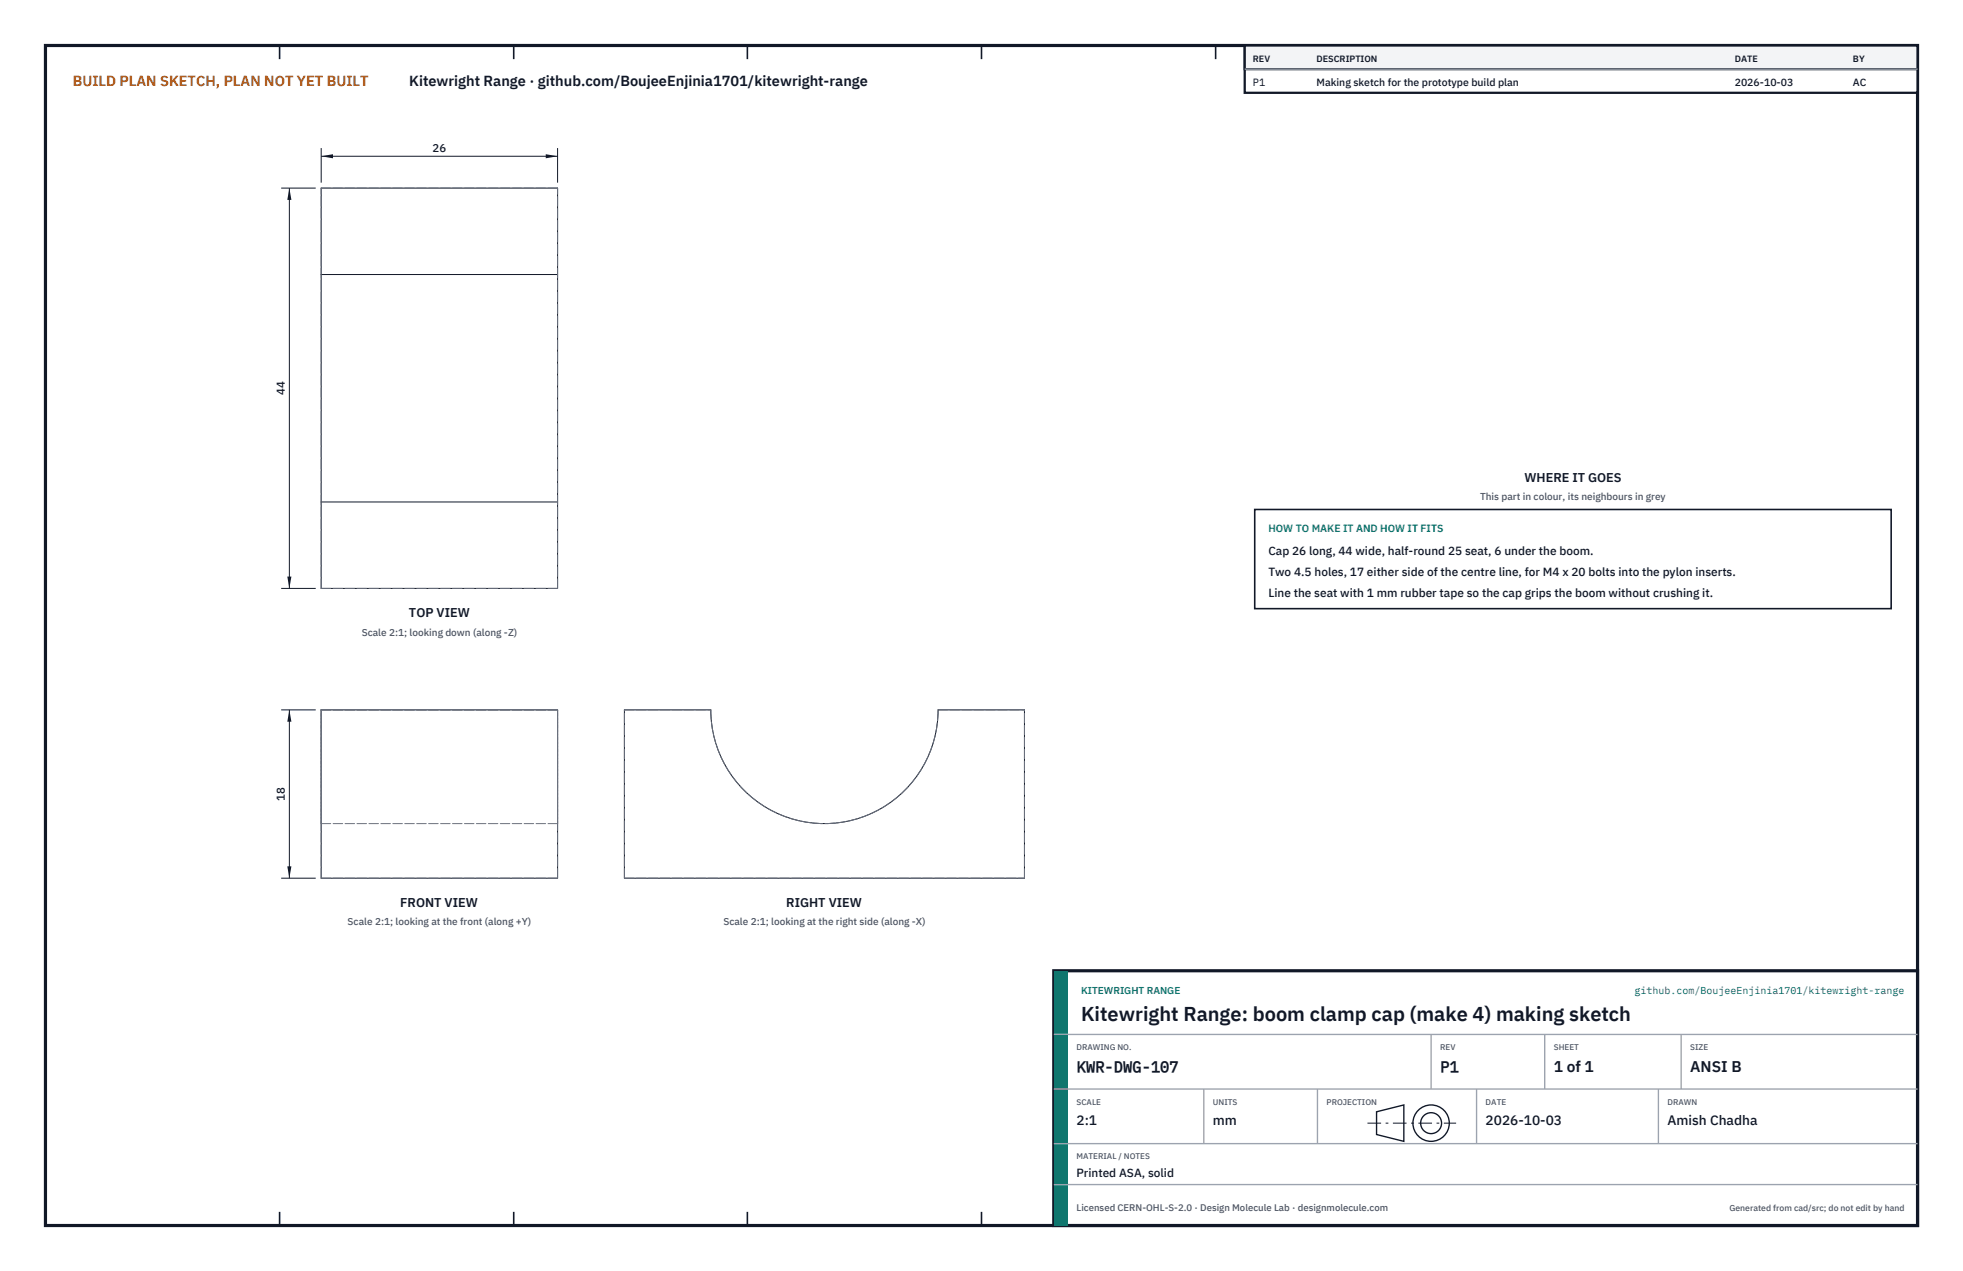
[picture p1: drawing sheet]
<svg xmlns="http://www.w3.org/2000/svg" width="432mm" height="279mm" viewBox="0 0 432 279" stroke-linecap="round" stroke-linejoin="round" font-family="sans-serif">
<defs><g id="words">
<text font-size="4.4" fill="#111827" x="237.8" y="224.4">Kitewright Range: boom clamp cap (make 4) making sketch</text>
<g font-size="3.4" fill="#111827">
<text x="236.8" y="235.6">KWR-DWG-107</text>
<text x="316.8" y="235.6">P1</text>
<text x="341.8" y="235.6">1 of 1</text>
<text x="371.8" y="235.6">ANSI B</text>
</g>
<text font-size="3.2" fill="#b45309" x="16" y="19">BUILD PLAN SKETCH, PLAN NOT YET BUILT</text>
<text font-size="3.2" fill="#111827" x="90" y="19">Kitewright Range · github.com/BoujeeEnjinia1701/kitewright-range</text>
<g font-size="3" fill="#111827">
<text x="236.8" y="247.2">2:1</text>
<text x="266.8" y="247.2">mm</text>
<text x="326.8" y="247.2">2026-10-03</text>
<text x="366.8" y="247.2">Amish Chadha</text>
</g>
<g font-size="2.8" fill="#111827">
<text x="335.3" y="106">WHERE IT GOES</text>
<text x="90" y="135.7">TOP VIEW</text>
<text x="88" y="199.4">FRONT VIEW</text>
<text x="173" y="199.4">RIGHT VIEW</text>
</g>
<g font-size="2.6" fill="#111827">
<text x="279" y="122">Cap 26 long, 44 wide, half-round 25 seat, 6 under the boom.</text>
<text x="279" y="126.6">Two 4.5 holes, 17 either side of the centre line, for M4 x 20 bolts into the pylon inserts.</text>
<text x="279" y="131.2">Line the seat with 1 mm rubber tape so the cap grips the boom without crushing it.</text>
<text x="236.8" y="258.8">Printed ASA, solid</text>
</g>
<g font-size="2.5" fill="#111827">
<text x="95.1" y="33.3">26</text>
<text x="62.6" y="86.8" transform="rotate(-90 62.6 86.8)">44</text>
<text x="62.6" y="176" transform="rotate(-90 62.6 176)">18</text>
</g>
<g font-size="2.3" fill="#111827">
<text x="275.6" y="18.8">P1</text>
<text x="289.6" y="18.8">Making sketch for the prototype build plan</text>
<text x="381.6" y="18.8">2026-10-03</text>
<text x="407.6" y="18.8">AC</text>
</g>
<text font-size="2.3" fill="#0f766e" x="279" y="117">HOW TO MAKE IT AND HOW IT FITS</text>
<g font-size="2.2" fill="#4b5563">
<text x="325.6" y="110">This part in colour, its neighbours in grey</text>
<text x="79.6" y="139.7">Scale 2:1; looking down (along -Z)</text>
<text x="76.5" y="203.4">Scale 2:1; looking at the front (along +Y)</text>
<text x="159.1" y="203.4">Scale 2:1; looking at the right side (along -X)</text>
</g>
<g font-size="2.2" fill="#0f766e">
<text x="237.8" y="218.4">KITEWRIGHT RANGE</text>
<text x="359.5" y="218.4">github.com/BoujeeEnjinia1701/kitewright-range</text>
</g>
<text font-size="2.1" fill="#4b5563" x="236.8" y="266.2">Licensed CERN-OHL-S-2.0 · Design Molecule Lab · designmolecule.com</text>
<g font-size="2" fill="#111827">
<text x="275.6" y="13.6">REV</text>
<text x="289.6" y="13.6">DESCRIPTION</text>
<text x="381.6" y="13.6">DATE</text>
<text x="407.6" y="13.6">BY</text>
</g>
<text font-size="1.9" fill="#4b5563" x="380.4" y="266.2">Generated from cad/src; do not edit by hand</text>
<g font-size="1.8" fill="#4b5563">
<text x="236.8" y="230.8">DRAWING NO.</text>
<text x="316.8" y="230.8">REV</text>
<text x="341.8" y="230.8">SHEET</text>
<text x="371.8" y="230.8">SIZE</text>
<text x="236.8" y="242.8">SCALE</text>
<text x="266.8" y="242.8">UNITS</text>
<text x="291.8" y="242.8">PROJECTION</text>
<text x="326.8" y="242.8">DATE</text>
<text x="366.8" y="242.8">DRAWN</text>
<text x="236.8" y="254.8">MATERIAL / NOTES</text>
</g>
</g></defs>
<path d="M10 10h411.8v259.4h-411.8z" fill="none" stroke="#111827" stroke-width=".7" stroke-linecap="butt"/>
<g fill="none" stroke="#111827" stroke-width=".35">
<path d="M61.5 10v3M113 10v3M164.4 10v3M215.9 10v3M267.4 10v3M318.9 10v3M370.3 10v3M61.5 266.4v3M113 266.4v3M164.4 266.4v3M215.9 266.4v3M267.4 266.4v3"/>
<path d="M318.9 266.4v3M370.3 266.4v3"/>
</g>
<path d="M70.7 41.3h52v88h-52zM70.7 60.3h52M70.7 110.3h52M70.7 156.1h52v37h-52zM137.4 156.1h19a25 25 0 0 0 25 25 25 25 0 0 0 25-25h19v37h-88z" fill="none" stroke="#111727" stroke-width=".22"/>
<g fill="none" stroke="#6a7180" stroke-width=".22" stroke-dasharray="2.1 .5">
<path d="M70.7 41.3h52M70.7 129.3v-88M70.7 129.3h52M122.7 129.3v-88M70.7 156.1v25M70.7 156.1h52M122.7 156.1v25M137.4 156.1h19M156.4 156.1a25 25 0 0 0 25 25 25 25 0 0 0 25-25M206.4 156.1h19M70.7 193.1v-37M70.7 181.1v-25"/>
<path d="M70.7 193.1h52M70.7 181.1h52M122.7 181.1v-25M122.7 193.1v-37M137.4 193.1v-37M137.4 193.1h88M225.4 193.1v-37"/>
</g>
<path d="M70.7 32.6v7.6M70.7 34.4h51.9M122.6 32.6v7.6" fill="none" stroke="#111827" stroke-width=".22"/>
<path d="M70.7 34.4l2.6-.5v.9zM120 33.9v.9l2.6-.4z" fill="#111827"/>
<path d="M61.9 41.3h7.6M63.7 41.3v88M61.9 129.3h7.6" fill="none" stroke="#111827" stroke-width=".22"/>
<path d="M63.7 41.3l-.5 2.6h.9zM63.2 126.7h.9l-.4 2.6z" fill="#111827"/>
<path d="M61.9 156.1h7.6M63.7 156.1v36.9M61.9 193h7.6" fill="none" stroke="#111827" stroke-width=".22"/>
<path d="M63.7 156.1l-.5 2.6h.9zM63.2 190.4h.9l-.4 2.6z" fill="#111827"/>
<path d="M276 112h140v21.8h-140z" fill="#fff" stroke="#111827" stroke-width=".35"/>
<path d="M273.8 10h148v10.4h-148z" fill="#fff" stroke="#111827" stroke-width=".5"/>
<path d="M273.8 10h148v5.2h-148z" fill="#f3f4f6" stroke="#111827" stroke-width=".5"/>
<path d="M273.8 15.2h148" fill="none" stroke="#9ca3af" stroke-width=".3"/>
<path d="M231.8 213.4h190v56h-190z" fill="#fff" stroke="#111827" stroke-width=".7" stroke-linecap="butt"/>
<path d="M231.8 213.4h3v56h-3z" fill="#0f766e"/>
<path d="M231.8 227.4h190M231.8 239.4h190M264.8 239.4v12M289.8 239.4v12M314.8 227.4v12M324.8 239.4v12M339.8 227.4v12M364.8 239.4v12M369.8 227.4v12M231.8 251.4h190M231.8 260.4h190" fill="none" stroke="#9ca3af" stroke-width=".3"/>
<g fill="none" stroke="#111827" stroke-width=".3">
<path d="M302.8 244.4l6-1.5v8l-6-1.5z"/>
<circle cx="314.8" cy="246.9" r="4"/>
<circle cx="314.8" cy="246.9" r="2.3"/>
</g>
<path d="M300.8 246.9h19.5" fill="none" stroke="#111827" stroke-width=".22" stroke-dasharray="3 1 .6 1" stroke-linecap="butt"/>
<use href="#words"/>
</svg>
